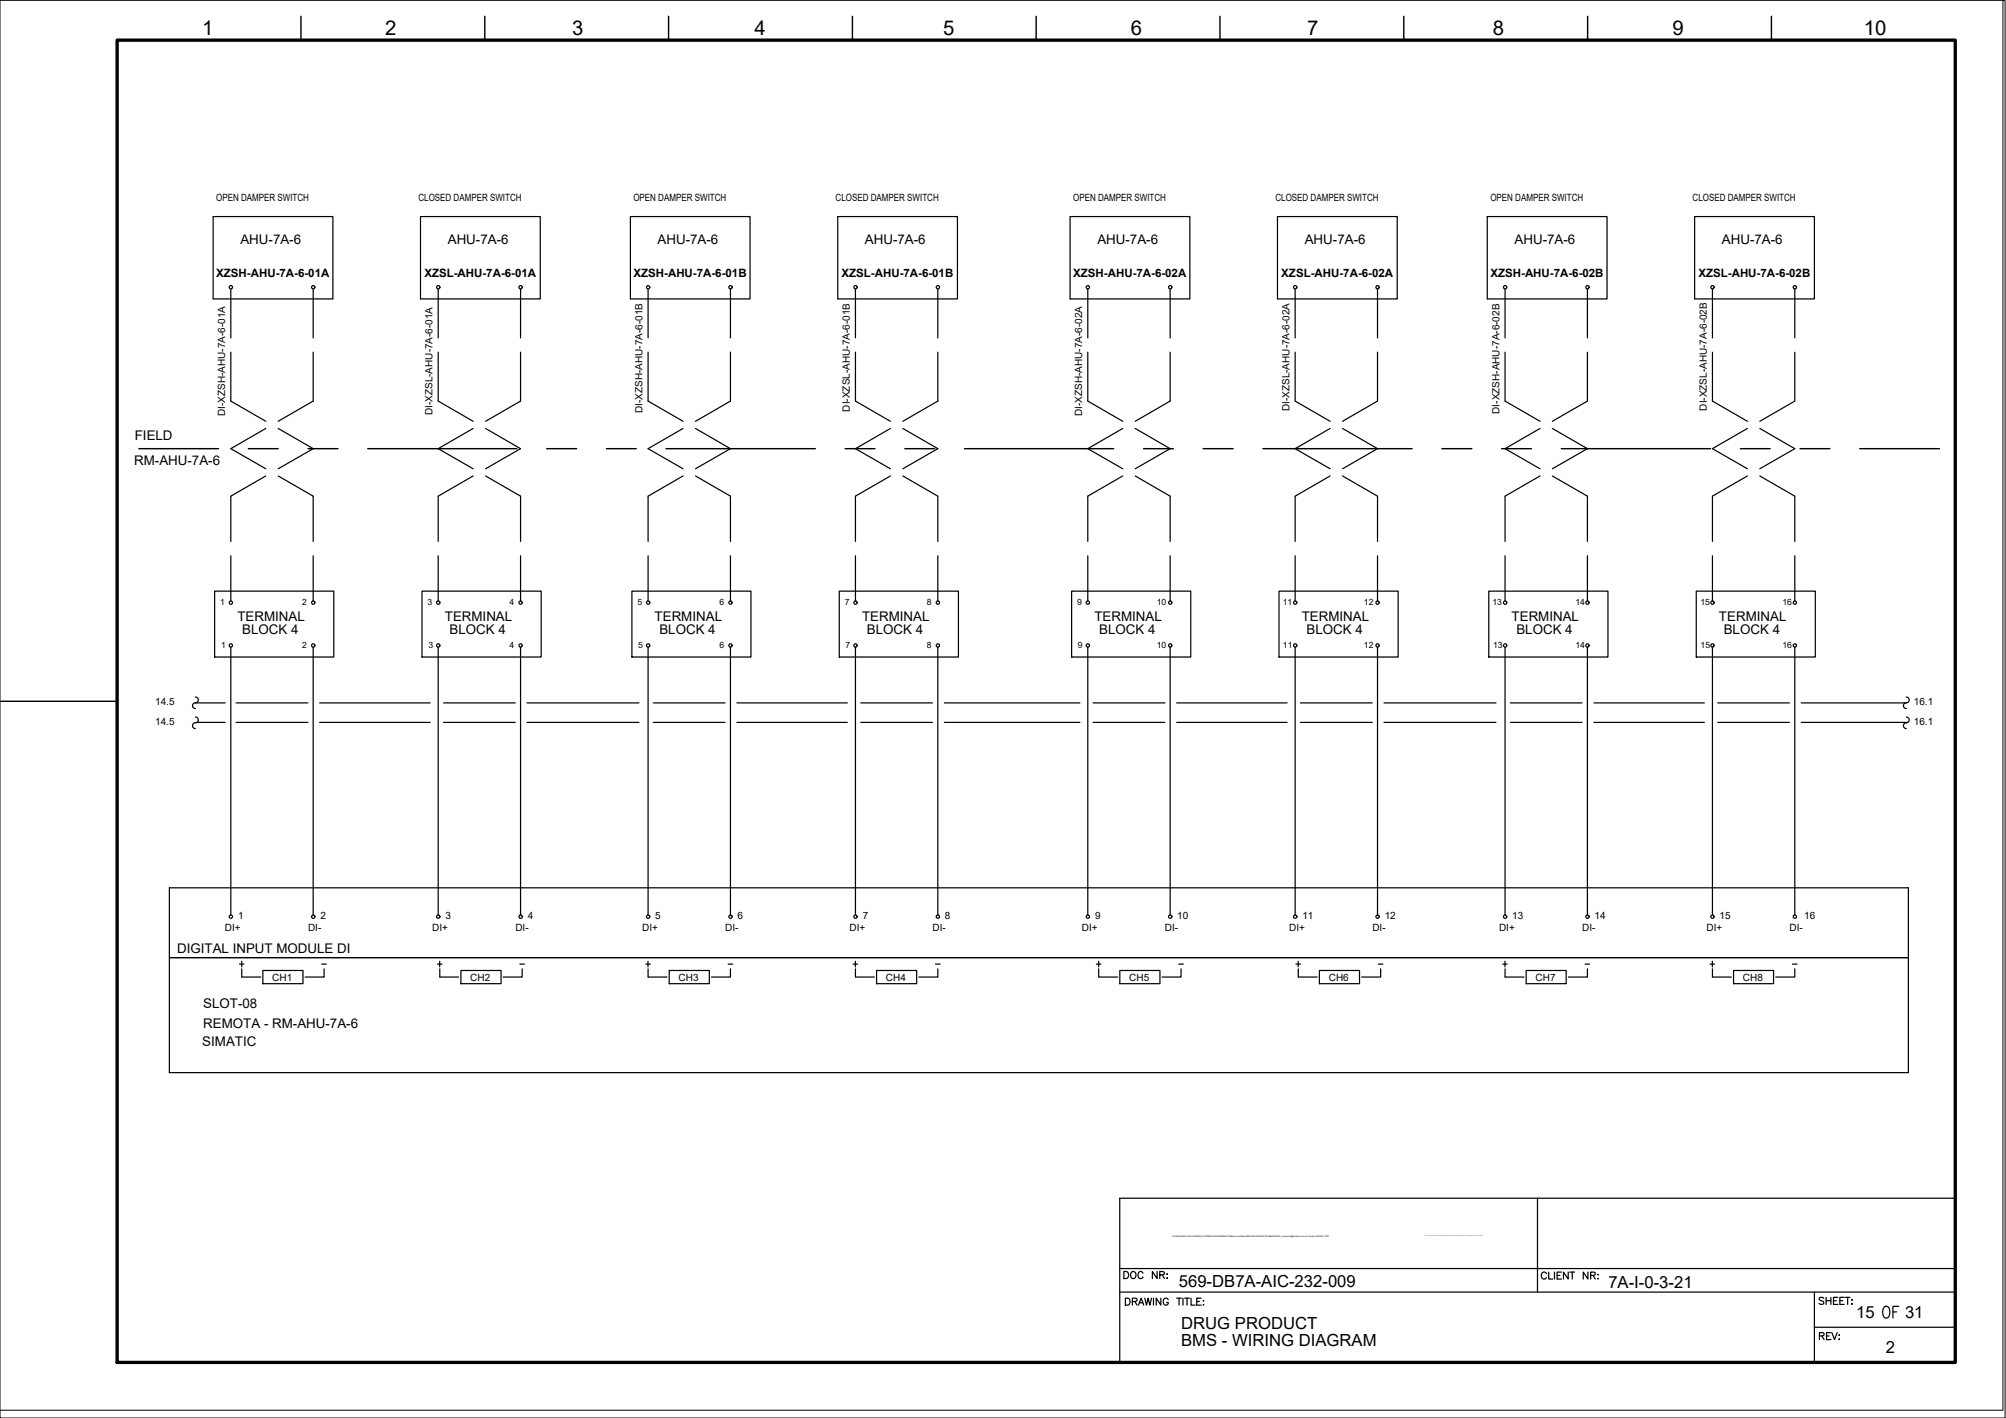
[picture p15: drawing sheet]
<svg xmlns="http://www.w3.org/2000/svg" width="420mm" height="297mm" viewBox="0 0 420 297" stroke-linecap="round" stroke-linejoin="round" font-family="sans-serif">
<defs><g id="words">
<text font-size="5.7" x="393" y="277.3">OF</text>
<text font-size="4.4" x="379.9" y="281.9">REV:</text>
<g font-size="4.3">
<text x="42.3" y="7.4">1</text>
<text x="80.6" y="7.4">2</text>
<text x="119.8" y="7.4">3</text>
<text x="158.1" y="7.4">4</text>
<text x="197.5" y="7.4">5</text>
<text x="236.9" y="7.4">6</text>
<text x="273.8" y="7.4">7</text>
<text x="312.7" y="7.4">8</text>
<text x="350.3" y="7.4">9</text>
<text x="390.4" y="7.4">10</text>
</g>
<g font-size="3.5">
<text x="246.9" y="269.6">569-DB7A-AIC-232-009</text>
<text x="336.9" y="269.8">7A-I-0-3-21</text>
<text x="247.4" y="278.5">DRUG PRODUCT</text>
<text x="388.8" y="276">15</text>
<text x="399" y="276">31</text>
<text x="247.4" y="282.1">BMS - WIRING DIAGRAM</text>
<text x="395" y="283.4">2</text>
</g>
<g font-size="2.8">
<text x="50.4" y="51.2">AHU-7A-6</text>
<text x="93.8" y="51.2">AHU-7A-6</text>
<text x="137.7" y="51.2">AHU-7A-6</text>
<text x="181.2" y="51.2">AHU-7A-6</text>
<text x="229.8" y="51.2">AHU-7A-6</text>
<text x="273.3" y="51.2">AHU-7A-6</text>
<text x="317.2" y="51.2">AHU-7A-6</text>
<text x="360.7" y="51.2">AHU-7A-6</text>
<text x="28.2" y="92.3">FIELD</text>
<text x="28.1" y="97.4">RM-AHU-7A-6</text>
<text x="49.7" y="130">TERMINAL</text>
<text x="93.2" y="130">TERMINAL</text>
<text x="137.1" y="130">TERMINAL</text>
<text x="180.6" y="130">TERMINAL</text>
<text x="229.2" y="130">TERMINAL</text>
<text x="272.7" y="130">TERMINAL</text>
<text x="316.6" y="130">TERMINAL</text>
<text x="360" y="130">TERMINAL</text>
<text x="50.7" y="132.9">BLOCK 4</text>
<text x="94.2" y="132.9">BLOCK 4</text>
<text x="138.1" y="132.9">BLOCK 4</text>
<text x="181.5" y="132.9">BLOCK 4</text>
<text x="230.2" y="132.9">BLOCK 4</text>
<text x="273.7" y="132.9">BLOCK 4</text>
<text x="317.6" y="132.9">BLOCK 4</text>
<text x="361" y="132.9">BLOCK 4</text>
<text x="37.1" y="199.7">DIGITAL INPUT MODULE DI</text>
<text x="42.6" y="211.1">SLOT-08</text>
<text x="42.6" y="215.3">REMOTA - RM-AHU-7A-6</text>
<text x="42.4" y="219.1">SIMATIC</text>
</g>
<g font-size="2.6">
<text x="66.3" y="203.2">-</text>
<text x="107.6" y="203.2">-</text>
<text x="151.3" y="203.2">-</text>
<text x="194.7" y="203.2">-</text>
<text x="245.5" y="203.2">-</text>
<text x="287.5" y="203.2">-</text>
<text x="330.9" y="203.2">-</text>
<text x="374.3" y="203.2">-</text>
</g>
<g font-size="2.4">
<text x="45.3" y="58.1">XZSH-AHU-7A-6-01A</text>
<text x="88.9" y="58.1">XZSL-AHU-7A-6-01A</text>
<text x="132.7" y="58.1">XZSH-AHU-7A-6-01B</text>
<text x="176.3" y="58.1">XZSL-AHU-7A-6-01B</text>
<text x="224.8" y="58.1">XZSH-AHU-7A-6-02A</text>
<text x="268.4" y="58.1">XZSL-AHU-7A-6-02A</text>
<text x="312.2" y="58.1">XZSH-AHU-7A-6-02B</text>
<text x="355.7" y="58.1">XZSL-AHU-7A-6-02B</text>
</g>
<g font-size="2.1">
<text x="45.3" y="42">OPEN DAMPER SWITCH</text>
<text x="87.7" y="42">CLOSED DAMPER SWITCH</text>
<text x="132.7" y="42">OPEN DAMPER SWITCH</text>
<text x="175" y="42">CLOSED DAMPER SWITCH</text>
<text x="224.8" y="42">OPEN DAMPER SWITCH</text>
<text x="267.1" y="42">CLOSED DAMPER SWITCH</text>
<text x="312.2" y="42">OPEN DAMPER SWITCH</text>
<text x="354.5" y="42">CLOSED DAMPER SWITCH</text>
<text x="47.2" y="87.2" transform="rotate(-90 47.2 87.2)">DI-XZSH-AHU-7A-6-01A</text>
<text x="90.6" y="87" transform="rotate(-90 90.6 87)">DI-XZSL-AHU-7A-6-01A</text>
<text x="134.6" y="86.5" transform="rotate(-90 134.6 86.5)">DI-XZSH-AHU-7A-6-01B</text>
<text x="178" y="86.2" transform="rotate(-90 178 86.2)">DI-XZSL-AHU-7A-6-01B</text>
<text x="226.7" y="87.2" transform="rotate(-90 226.7 87.2)">DI-XZSH-AHU-7A-6-02A</text>
<text x="270.1" y="86.2" transform="rotate(-90 270.1 86.2)">DI-XZSL-AHU-7A-6-02A</text>
<text x="314" y="86.7" transform="rotate(-90 314 86.7)">DI-XZSH-AHU-7A-6-02B</text>
<text x="357.5" y="86" transform="rotate(-90 357.5 86)">DI-XZSL-AHU-7A-6-02B</text>
<text x="32.5" y="147.8">14.5</text>
<text x="400.9" y="147.8">16.1</text>
<text x="32.5" y="152">14.5</text>
<text x="400.9" y="152">16.1</text>
<text x="47.1" y="195">DI+</text>
<text x="49.9" y="192.5">1</text>
<text x="64.5" y="195">DI-</text>
<text x="67.1" y="192.5">2</text>
<text x="90.6" y="195">DI+</text>
<text x="93.3" y="192.5">3</text>
<text x="107.9" y="195">DI-</text>
<text x="110.5" y="192.5">4</text>
<text x="134.5" y="195">DI+</text>
<text x="137.2" y="192.5">5</text>
<text x="151.9" y="195">DI-</text>
<text x="154.5" y="192.5">6</text>
<text x="177.9" y="195">DI+</text>
<text x="180.7" y="192.5">7</text>
<text x="195.3" y="195">DI-</text>
<text x="197.9" y="192.5">8</text>
<text x="226.6" y="195">DI+</text>
<text x="229.4" y="192.5">9</text>
<text x="244" y="195">DI-</text>
<text x="246.6" y="192.5">10</text>
<text x="270" y="195">DI+</text>
<text x="272.8" y="192.5">11</text>
<text x="287.4" y="195">DI-</text>
<text x="290" y="192.5">12</text>
<text x="314" y="195">DI+</text>
<text x="316.7" y="192.5">13</text>
<text x="331.4" y="195">DI-</text>
<text x="334" y="192.5">14</text>
<text x="357.4" y="195">DI+</text>
<text x="360.2" y="192.5">15</text>
<text x="374.8" y="195">DI-</text>
<text x="377.9" y="192.5">16</text>
<text x="57" y="205.5">CH1</text>
<text x="98.5" y="205.5">CH2</text>
<text x="142.1" y="205.5">CH3</text>
<text x="185.6" y="205.5">CH4</text>
<text x="236.5" y="205.5">CH5</text>
<text x="278.3" y="205.5">CH6</text>
<text x="321.6" y="205.5">CH7</text>
<text x="365.1" y="205.5">CH8</text>
</g>
<g font-size="1.8">
<text x="46.1" y="126.8">1</text>
<text x="63.3" y="126.8">2</text>
<text x="89.6" y="126.8">3</text>
<text x="106.7" y="126.8">4</text>
<text x="133.5" y="126.8">5</text>
<text x="150.7" y="126.8">6</text>
<text x="176.9" y="126.8">7</text>
<text x="194.1" y="126.8">8</text>
<text x="225.6" y="126.8">9</text>
<text x="242.3" y="126.8">10</text>
<text x="268.7" y="126.8">11</text>
<text x="285.7" y="126.8">12</text>
<text x="312.6" y="126.8">13</text>
<text x="330" y="126.8">14</text>
<text x="356.2" y="126.8">15</text>
<text x="373.3" y="126.8">16</text>
<text x="46.3" y="135.7">1</text>
<text x="63.3" y="135.7">2</text>
<text x="89.7" y="135.7">3</text>
<text x="106.7" y="135.7">4</text>
<text x="133.7" y="135.7">5</text>
<text x="150.7" y="135.7">6</text>
<text x="177.1" y="135.7">7</text>
<text x="194.1" y="135.7">8</text>
<text x="225.8" y="135.7">9</text>
<text x="242.3" y="135.7">10</text>
<text x="268.7" y="135.7">11</text>
<text x="285.7" y="135.7">12</text>
<text x="312.7" y="135.7">13</text>
<text x="330" y="135.7">14</text>
<text x="356.2" y="135.7">15</text>
<text x="373.3" y="135.7">16</text>
</g>
<text font-size=".5" x="245.6" y="259.1">P:\569-BAXALTA\01.ENG\03.AUTOMACAO\ANDAMENTO\Banco de Dados\569-B7A-INS-INSTRUMENTACAO_moliveira@tessler-com-br-Tessler-5164457.JPG</text>
</g></defs>
<!-- layer: G-TTLB-TTLB -->
<path d="M24.5 8.4h385v277h-385z" fill="none" stroke="#000" stroke-width=".7"/>
<!-- layer: G-TTLB-OTLN -->
<path d="M419.5 .1v295.3h-419.5" fill="none" stroke="#000" stroke-width=".21"/>
<!-- layer: G-TTLB-INDX -->
<path d="M63 3.4v5M101.5 3.4v5M140 3.4v5M178.5 3.4v5M217 3.4v5M255.5 3.4v5M294 3.4v5M332.5 3.4v5M371 3.4v5M0 146.9h24.5" fill="none" stroke="#000" stroke-width=".3"/>
<!-- layer: LGSP IA4$0$LG_PLOT -->
<path d="M322 251v19.7M234.5 265.7h175M234.5 270.7h175M380 278h29.5M380 270.7v14.7M234.5 285.4h175" fill="none" stroke="#000" stroke-width=".25"/>
<!-- layer: LG_PLOT -->
<g fill="none" stroke="#000" stroke-width=".25">
<path d="M409.5 251h-175v34.4M235.4 266.3h.5a.8 .8 0 0 1 .5 .8 .8 .8 0 0 1-.5 .7h-.5zM235.7 271.9h.5a.78 .78 0 0 1 .5 .8 .78 .78 0 0 1-.5 .7h-.5zM236.9 266.6a.68 .68 0 0 1 1 .1 .68 .68 0 0 1-.1 .9 .68 .68 0 0 1-1-.1 .68 .68 0 0 1 .1-.9zM237.2 272.6l.8-.1 .2-.2-.1-.2-.9-.2v1.5M237.7 272.6l.5 .8M238.4 273.4l.6-1.5 .6 1.5M238.7 272.9h.7M239.4 266.7a.53 .53 0 0 0-.6-.4 .53 .53 0 0 0-.4 .6 .6 .6 0 0 0 .1 .8 .6 .6 0 0 0 .8-.1l.1-.1M239.8 271.9l.3 1.5 .4-1.5 .3 1.5 .4-1.5M241.6 271.9v1.5M242.4 266.3v1.5l-1-1.5v1.5"/>
<path d="M242.9 267.1l.9-.1 .1-.4-.4-.3h-.6v1.5M243.1 271.9v1.5l-.9-1.5v1.5M243.4 267.1l.5 .7M244.4 266.9h.1zM244.5 267.7v.1zM244.7 272.3a.54 .54 0 0 0-.6-.4 .54 .54 0 0 0-.5 .6v.3a.52 .52 0 0 0 .6 .6 .52 .52 0 0 0 .5-.6h-.4M246.4 271.9h1M247 271.9v1.5M247.8 271.9v1.5M248.1 271.9h1M248.6 271.9v1.5M249.5 271.9v1.5h.8"/>
<path d="M250.7 272.6h.5M251.6 271.9h-.9v1.5h.9M252 272.5h.1zM252 273.3h.1zM323.9 266.8a.55 .55 0 0 0-.6-.3 .55 .55 0 0 0-.5 .5v.4a.55 .55 0 0 0 .5 .5 .55 .55 0 0 0 .6-.3M324.4 266.5v1.4h.8M325.6 266.5v1.4M326.1 267.2h.6M327 266.5h-.9v1.4h.9M328.5 266.5v1.4l-1-1.4v1.4M328.8 266.5h1M329.3 266.5v1.4"/>
<path d="M332.6 266.5v1.4l-1-1.4v1.4M333.2 267.2l.8-.1 .1-.5-.9-.1v1.4M333.7 267.2l.4 .7M334.6 267h.2zM334.6 267.9h.2zM382 272l-.3-.2-.7 .2 .1 .3 .8 .4 .1 .3a.63 .63 0 0 1-1 0M382.5 271.8v1.4M382.5 272.5h1M383.5 271.8v1.4M384 272.5h.6M384.9 271.8h-.9v1.4h.9M385.4 272.5h.5"/>
<path d="M386.3 271.8h-.9v1.4h.9M386.5 271.8h1M387 271.8v1.4M387.8 272.3h.2zM387.8 273.2h.2z"/>
</g>
<!-- layer: I_LIMIT_LINE -->
<g fill="none" stroke="#000" stroke-width=".3">
<path d="M29.1 94h16.7M52 94h6.3M64.5 94h6.3M77 94h31.3M114.5 94h6.3M127 94h6.3M139.5 94h31.3M177 94h6.3M189.5 94h6.3M202 94h31.3M239.5 94h6.3M252 94h6.3"/>
<path d="M264.5 94h31.3M302 94h6.3M314.5 94h6.3M327 94h31.3M364.5 94h6.3M377 94h6.3M389.5 94h16.7"/>
</g>
<!-- layer: 0 -->
<g fill="none" stroke="#000" stroke-width=".25">
<path d="M40.9 147.2h6.3M41.3 151.3h5.9M49.4 147.2h15.1M49.4 151.3h15.1M67 147.2h23.1M67 151.3h23.1M92.9 147.2h15M92.9 151.3h15M110.4 147.2h23.4M110.4 151.3h23.4M136.8 147.2h15.1M136.8 151.3h15.1"/>
<path d="M154.3 147.2h23.2M154.3 151.3h23.2M180.3 147.2h15M180.3 151.3h15M197.8 147.2h28.4M197.8 151.3h28.4M228.9 147.2h15.1M228.9 151.3h15.1M246.4 147.2h23.2M246.4 151.3h23.2M272.4 147.2h15M272.4 151.3h15"/>
<path d="M289.9 147.2h23.4M289.9 151.3h23.4M316.3 147.2h15.1M316.3 151.3h15.1M333.8 147.2h23.2M333.8 151.3h23.2M359.8 147.2h15M359.8 151.3h15M377.3 147.2h22M377.3 151.3h22.3M399.7 186v38.7"/>
</g>
<!-- layer: I_DATA -->
<g fill="none" stroke="#000" stroke-width=".25">
<path d="M44.6 45.4h25.1v17.2h-25.1zM88.1 45.4h25.1v17.2h-25.1zM132 45.4h25.1v17.2h-25.1zM175.5 45.4h25v17.2h-25zM224.1 45.4h25.1v17.2h-25.1zM267.6 45.4h25.1v17.2h-25.1zM311.5 45.4h25.1v17.2h-25.1zM354.9 45.4h25.1v17.2h-25.1zM45 123.8h24.9v13.8h-24.9zM88.4 123.8h24.9v13.8h-24.9zM132.4 123.8h24.9v13.8h-24.9zM175.8 123.8h24.9v13.8h-24.9z"/>
<path d="M224.5 123.8h24.9v13.8h-24.9zM267.9 123.8h24.9v13.8h-24.9zM311.8 123.8h25v13.8h-25zM355.3 123.8h24.9v13.8h-24.9zM399.7 186h-364.2v38.7h364.2M35.5 200.6h364.2M50.1 202h1M50.6 203v1.7h4M50.6 201.4v1.2M55.1 203.3h8.4v2.8h-8.4zM67.9 203v1.7h-4M91.6 202h1"/>
<path d="M92.1 201.4v1.2M92.1 203v1.7h4M96.5 203.3h8.4v2.8h-8.4zM109.4 203v1.7h-4M135.3 202h.9M135.7 201.4v1.2M135.7 203v1.7h4M140.2 203.3h8.4v2.8h-8.4zM153 203v1.7h-4M178.7 202h.9M179.2 201.4v1.2M179.2 203v1.7h3.9"/>
<path d="M183.6 203.3h8.4v2.8h-8.4zM196.4 203v1.7h-4M229.6 202h1M230.1 201.4v1.2M230.1 203v1.7h4M234.5 203.3h8.5v2.8h-8.5zM247.4 203v1.7h-4M271.4 202h1M271.9 201.4v1.2M271.9 203v1.7h4M276.4 203.3h8.4v2.8h-8.4zM289.2 203v1.7h-4"/>
<path d="M314.7 202h1M315.2 201.4v1.2M315.2 203v1.7h4M319.7 203.3h8.3v2.8h-8.3zM332.5 203v1.7h-4M358.2 202h.9M358.6 201.4v1.2M358.7 203v1.7h3.9M363.1 203.3h8.4v2.8h-8.4zM375.9 203v1.7h-4"/>
<circle cx="48.4" cy="60.2" r=".35"/>
<circle cx="65.6" cy="60.2" r=".35"/>
<circle cx="91.8" cy="60.2" r=".35"/>
<circle cx="109" cy="60.2" r=".35"/>
<circle cx="135.8" cy="60.2" r=".35"/>
<circle cx="153" cy="60.2" r=".35"/>
<circle cx="179.2" cy="60.2" r=".35"/>
<circle cx="196.4" cy="60.2" r=".35"/>
<circle cx="227.8" cy="60.2" r=".35"/>
<circle cx="245.1" cy="60.2" r=".35"/>
<circle cx="271.3" cy="60.2" r=".35"/>
<circle cx="288.5" cy="60.2" r=".35"/>
<circle cx="315.2" cy="60.2" r=".35"/>
<circle cx="332.5" cy="60.2" r=".35"/>
<circle cx="358.7" cy="60.2" r=".35"/>
<circle cx="375.9" cy="60.2" r=".35"/>
<circle cx="48.4" cy="135.2" r=".35"/>
<circle cx="48.4" cy="126.2" r=".35"/>
<circle cx="65.6" cy="126.2" r=".35"/>
<circle cx="65.6" cy="135.2" r=".35"/>
<circle cx="91.8" cy="135.2" r=".35"/>
<circle cx="91.8" cy="126.2" r=".35"/>
<circle cx="109" cy="135.2" r=".35"/>
<circle cx="109" cy="126.2" r=".35"/>
<circle cx="135.8" cy="126.2" r=".35"/>
<circle cx="135.8" cy="135.2" r=".35"/>
<circle cx="153" cy="135.2" r=".35"/>
<circle cx="153" cy="126.2" r=".35"/>
<circle cx="179.2" cy="135.2" r=".35"/>
<circle cx="179.2" cy="126.2" r=".35"/>
<circle cx="196.4" cy="126.2" r=".35"/>
<circle cx="196.4" cy="135.2" r=".35"/>
<circle cx="227.8" cy="126.2" r=".35"/>
<circle cx="227.8" cy="135.2" r=".35"/>
<circle cx="245.1" cy="135.2" r=".35"/>
<circle cx="245.1" cy="126.2" r=".35"/>
<circle cx="271.3" cy="126.2" r=".35"/>
<circle cx="271.3" cy="135.2" r=".35"/>
<circle cx="288.5" cy="135.2" r=".35"/>
<circle cx="288.5" cy="126.2" r=".35"/>
<circle cx="315.2" cy="135.2" r=".35"/>
<circle cx="315.2" cy="126.2" r=".35"/>
<circle cx="332.5" cy="135.2" r=".35"/>
<circle cx="332.5" cy="126.2" r=".35"/>
<circle cx="358.7" cy="135.2" r=".35"/>
<circle cx="358.7" cy="126.2" r=".35"/>
<circle cx="375.9" cy="135.2" r=".35"/>
<circle cx="375.9" cy="126.2" r=".35"/>
<circle cx="48.4" cy="192" r=".35"/>
<circle cx="65.6" cy="192" r=".35"/>
<circle cx="91.8" cy="192" r=".35"/>
<circle cx="109" cy="192" r=".35"/>
<circle cx="135.8" cy="192" r=".35"/>
<circle cx="153" cy="192" r=".35"/>
<circle cx="179.2" cy="192" r=".35"/>
<circle cx="196.4" cy="192" r=".35"/>
<circle cx="227.8" cy="192" r=".35"/>
<circle cx="245.1" cy="192" r=".35"/>
<circle cx="271.3" cy="192" r=".35"/>
<circle cx="288.5" cy="192" r=".35"/>
<circle cx="315.2" cy="192" r=".35"/>
<circle cx="332.5" cy="192" r=".35"/>
<circle cx="358.7" cy="192" r=".35"/>
<circle cx="375.9" cy="192" r=".35"/>
</g>
<!-- layer: I_TABS -->
<g fill="none" stroke="#000" stroke-width=".25">
<path d="M48.3 60.5v10.3M48.3 73.8v10.2l7.4 4.3M65.6 60.5v10.3M65.6 73.8v10.2l-7.3 4.3M91.8 60.5v10.3M91.8 73.8v10.2l7.3 4.3M109 60.5v10.3M109 73.8v10.2l-7.3 4.3M135.7 60.5v10.3M135.7 73.8v10.2l7.4 4.3M153 60.5v10.3M153 73.8v10.2l-7.3 4.3"/>
<path d="M179.2 60.5v10.3M179.2 73.8v10.2l7.3 4.3M196.4 60.5v10.3M196.4 73.8v10.2l-7.3 4.3M227.8 60.5v10.3M227.8 73.8v10.2l7.4 4.3M245.1 60.5v10.3M245.1 73.8v10.2l-7.3 4.3M271.3 60.5v10.3M271.3 73.8v10.2l7.3 4.3M288.5 60.5v10.3M288.5 73.8v10.2l-7.3 4.3"/>
<path d="M315.2 60.5v10.3M315.2 73.8v10.2l7.4 4.3M332.5 60.5v10.3M332.5 73.8v10.2l-7.4 4.3M358.7 60.5v10.3M358.7 73.8v10.2l7.3 4.3M375.9 60.5v10.3M375.9 73.8v10.2l-7.3 4.3M55.7 99.7l-7.4 4.2v9.5M55.7 89.8l-7.4 4.2 7.4 4.2M58.3 99.7l7.3 4.2v9.5M58.3 89.8l7.3 4.2-7.3 4.2"/>
<path d="M99.1 99.7l-7.3 4.2v9.5M99.1 89.8l-7.3 4.2 7.3 4.2M101.7 99.7l7.3 4.2v9.5M101.7 89.8l7.3 4.2-7.3 4.2M143.1 99.7l-7.4 4.2v9.5M143.1 89.8l-7.4 4.2 7.4 4.2M145.7 99.7l7.3 4.2v9.5M145.7 89.8l7.3 4.2-7.3 4.2M186.5 99.7l-7.3 4.2v9.5M186.5 89.8l-7.3 4.2 7.3 4.2M189.1 99.7l7.3 4.2v9.5M189.1 89.8l7.3 4.2-7.3 4.2"/>
<path d="M235.2 99.7l-7.4 4.2v9.5M235.2 89.8l-7.4 4.2 7.4 4.2M237.8 99.7l7.3 4.2v9.5M237.8 89.8l7.3 4.2-7.3 4.2M278.6 99.7l-7.3 4.2v9.5M278.6 89.8l-7.3 4.2 7.3 4.2M281.2 99.7l7.3 4.2v9.5M281.2 89.8l7.3 4.2-7.3 4.2M322.6 99.7l-7.4 4.2v9.5M322.6 89.8l-7.4 4.2 7.4 4.2M325.1 99.7l7.4 4.2v9.5M325.1 89.8l7.4 4.2-7.4 4.2"/>
<path d="M366 99.7l-7.3 4.2v9.5M366 89.8l-7.3 4.2 7.3 4.2M368.6 99.7l7.3 4.2v9.5M368.6 89.8l7.3 4.2-7.3 4.2M48.3 116.4v9.5M65.6 116.4v9.5M91.8 116.4v9.5M109 116.4v9.5M135.7 116.4v9.5M153 116.4v9.5M179.2 116.4v9.5M196.4 116.4v9.5"/>
<path d="M227.8 116.4v9.5M245.1 116.4v9.5M271.3 116.4v9.5M288.5 116.4v9.5M315.2 116.4v9.5M332.5 116.4v9.5M358.7 116.4v9.5M375.9 116.4v9.5M48.3 135.6v56.1M65.6 135.6v56.1M91.8 135.6v56.1M109 135.6v56.1"/>
<path d="M135.7 135.6v56.1M153 135.6v56.1M179.2 135.6v56.1M196.4 135.6v56.1M227.8 135.6v56.1M245.1 135.6v56.1M271.3 135.6v56.1M288.5 135.6v56.1M315.2 135.6v56.1M332.5 135.6v56.1M358.7 135.6v56.1M375.9 135.6v56.1"/>
<path d="M40.9 146a.64 .64 0 0 1 .6 .8 .64 .64 0 0 1-.8 .5 .6 .6 0 0 0-.4 .6 .6 .6 0 0 0 .6 .5M40.9 150.2a.64 .64 0 0 1 .6 .8 .64 .64 0 0 1-.8 .5 .6 .6 0 0 0-.4 .6 .6 .6 0 0 0 .6 .5M399.3 146a.64 .64 0 0 1 .6 .8 .64 .64 0 0 1-.9 .5 .6 .6 0 0 0-.3 .6 .6 .6 0 0 0 .6 .5M399.3 150.2a.64 .64 0 0 1 .6 .8 .64 .64 0 0 1-.9 .5 .6 .6 0 0 0-.3 .6 .6 .6 0 0 0 .6 .5"/>
</g>
<!-- layer: 0 -->
<path d="M0 .1h420v296.9h-420z" fill="none" stroke="#000" stroke-width=".21"/>
<use href="#words"/>
</svg>
